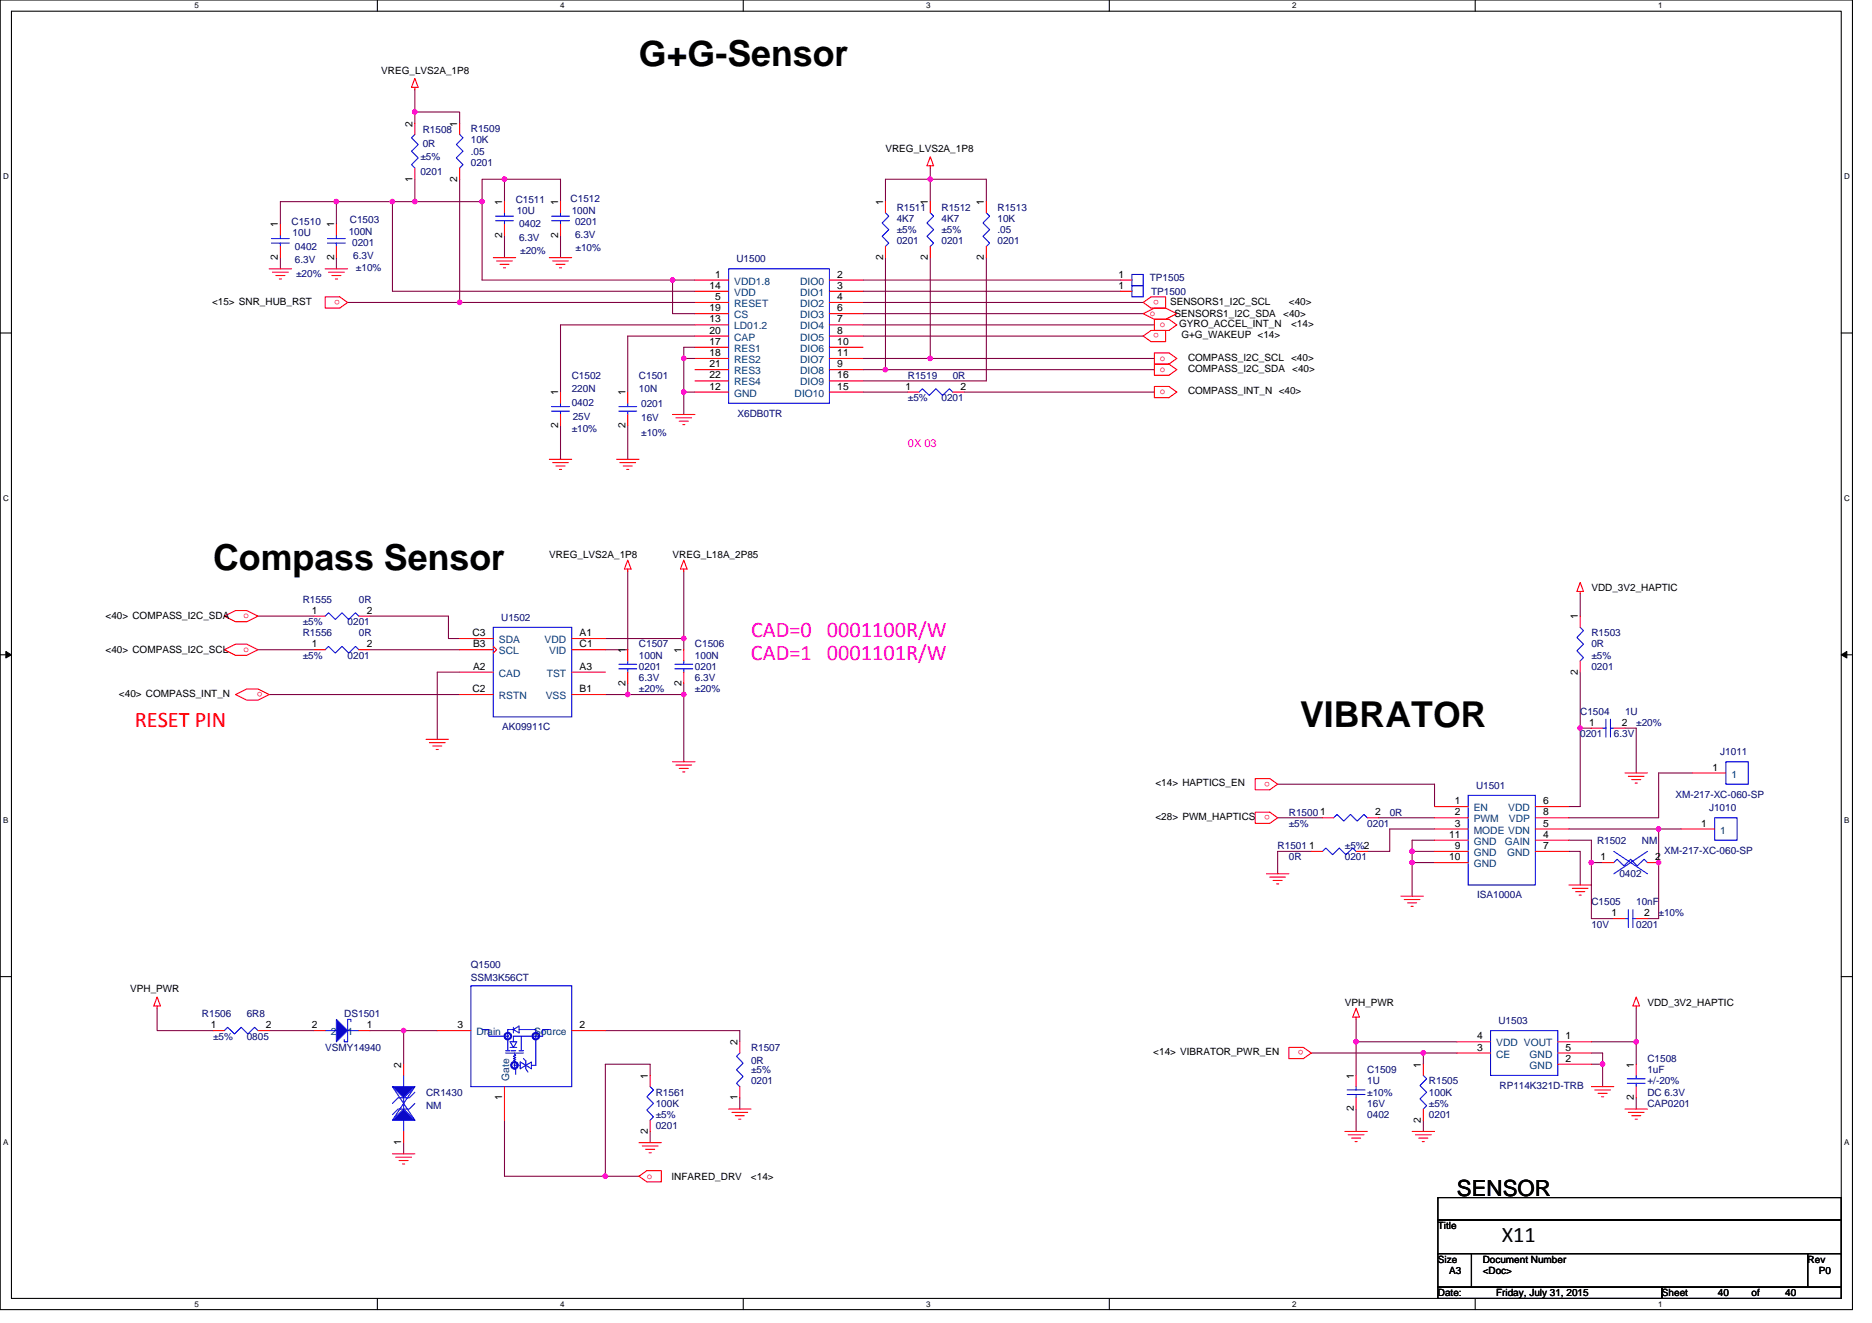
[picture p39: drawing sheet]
<svg xmlns="http://www.w3.org/2000/svg" width="297mm" height="210mm" viewBox="0 0 297 210" stroke-linecap="round" stroke-linejoin="round" font-family="sans-serif">
<defs><g id="words">
<g font-size="5.7">
<text x="101.4" y="10.5">G+G-Sensor</text>
<text x="33.8" y="90.5">Compass Sensor</text>
<text x="206.3" y="115.4">VIBRATOR</text>
</g>
<g font-size="3.5" fill="#f0f">
<text x="119.2" y="101.2">CAD=0</text>
<text x="131.2" y="101.2">0001100R/W</text>
<text x="119.2" y="104.7">CAD=1</text>
<text x="131.2" y="104.7">0001101R/W</text>
</g>
<text font-size="3.5" fill="#f00" x="21.4" y="115.4">RESET PIN</text>
<g font-size="3.5">
<text x="231.2" y="189.9">SENSOR</text>
<text x="238.3" y="197.2">X11</text>
</g>
<text font-size="1.8" fill="#f0f" x="144.1" y="70.9">0X 03</text>
<g font-size="1.6">
<text x="60.5" y="11.7">VREG_LVS2A_1P8</text>
<text x="65.4" y="20.1" transform="rotate(-90 65.4 20.1)">2</text>
<text x="72.6" y="20.1" transform="rotate(-90 72.6 20.1)">1</text>
<text x="65.4" y="28.8" transform="rotate(-90 65.4 28.8)">1</text>
<text x="72.6" y="28.8" transform="rotate(-90 72.6 28.8)">2</text>
<text x="140.5" y="24.2">VREG_LVS2A_1P8</text>
<text x="79.7" y="32.5" transform="rotate(-90 79.7 32.5)">1</text>
<text x="88.6" y="32.5" transform="rotate(-90 88.6 32.5)">1</text>
<text x="140.1" y="32.5" transform="rotate(-90 140.1 32.5)">1</text>
<text x="147.2" y="32.5" transform="rotate(-90 147.2 32.5)">1</text>
<text x="156.1" y="32.5" transform="rotate(-90 156.1 32.5)">1</text>
<text x="44.1" y="41.3" transform="rotate(-90 44.1 41.3)">2</text>
<text x="44.1" y="36.1" transform="rotate(-90 44.1 36.1)">1</text>
<text x="53" y="41.3" transform="rotate(-90 53 41.3)">2</text>
<text x="53" y="36.1" transform="rotate(-90 53 36.1)">1</text>
<text x="79.7" y="37.7" transform="rotate(-90 79.7 37.7)">2</text>
<text x="88.6" y="37.7" transform="rotate(-90 88.6 37.7)">2</text>
<text x="140.1" y="41.3" transform="rotate(-90 140.1 41.3)">2</text>
<text x="147.2" y="41.3" transform="rotate(-90 147.2 41.3)">2</text>
<text x="156.1" y="41.3" transform="rotate(-90 156.1 41.3)">2</text>
<text x="112.6" y="45.8">14</text>
<text x="113.5" y="44.1">1</text>
<text x="113.5" y="47.6">5</text>
<text x="132.9" y="44.1">2</text>
<text x="132.9" y="45.8">3</text>
<text x="132.9" y="47.6">4</text>
<text x="177.5" y="44.1">1</text>
<text x="177.5" y="45.8">1</text>
<text x="33.7" y="48.4">&lt;15&gt; SNR_HUB_RST</text>
<text x="112.6" y="49.4">19</text>
<text x="112.6" y="51.2">13</text>
<text x="112.6" y="53">20</text>
<text x="132.9" y="49.4">6</text>
<text x="132.9" y="51.2">7</text>
<text x="132.9" y="53">8</text>
<text x="185.7" y="48.4">SENSORS1_I2C_SCL</text>
<text x="186.4" y="50.3">SENSORS1_I2C_SDA</text>
<text x="187.1" y="51.9">GYRO_ACCEL_INT_N</text>
<text x="187.4" y="53.7">G+G_WAKEUP &lt;14&gt;</text>
<text x="203.6" y="50.3">&lt;40&gt;</text>
<text x="204.5" y="48.4">&lt;40&gt;</text>
<text x="204.9" y="51.9">&lt;14&gt;</text>
<text x="112.6" y="54.7">17</text>
<text x="112.6" y="56.5">18</text>
<text x="112.6" y="58.3">21</text>
<text x="132.9" y="54.7">10</text>
<text x="132.9" y="56.5">11</text>
<text x="132.9" y="58.3">9</text>
<text x="188.5" y="57.3">COMPASS_I2C_SCL</text>
<text x="188.5" y="59">COMPASS_I2C_SDA</text>
<text x="204.9" y="57.3">&lt;40&gt;</text>
<text x="205" y="59">&lt;40&gt;</text>
<text x="88.6" y="62.8" transform="rotate(-90 88.6 62.8)">1</text>
<text x="99.2" y="62.8" transform="rotate(-90 99.2 62.8)">1</text>
<text x="112.6" y="60.1">22</text>
<text x="112.6" y="61.8">12</text>
<text x="132.9" y="60.1">16</text>
<text x="132.9" y="61.8">15</text>
<text x="143.7" y="61.8">1</text>
<text x="152.4" y="61.8">2</text>
<text x="188.5" y="62.6">COMPASS_INT_N &lt;40&gt;</text>
<text x="88.6" y="67.9" transform="rotate(-90 88.6 67.9)">2</text>
<text x="99.2" y="67.9" transform="rotate(-90 99.2 67.9)">2</text>
<text x="87.2" y="88.5">VREG_LVS2A_1P8</text>
<text x="106.7" y="88.5">VREG_L18A_2P85</text>
<text x="252.5" y="93.9">VDD_3V2_HAPTIC</text>
<text x="16.8" y="98.3">&lt;40&gt; COMPASS_I2C_SDA</text>
<text x="49.5" y="97.4">1</text>
<text x="58.2" y="97.4">2</text>
<text x="75" y="101">C3</text>
<text x="92" y="101">A1</text>
<text x="250.4" y="98.3" transform="rotate(-90 250.4 98.3)">1</text>
<text x="16.8" y="103.7">&lt;40&gt; COMPASS_I2C_SCL</text>
<text x="49.5" y="102.7">1</text>
<text x="58.2" y="102.7">2</text>
<text x="75.1" y="102.7">B3</text>
<text x="75.1" y="106.3">A2</text>
<text x="92" y="102.7">C1</text>
<text x="92" y="106.3">A3</text>
<text x="99.2" y="103.7" transform="rotate(-90 99.2 103.7)">1</text>
<text x="108.1" y="103.7" transform="rotate(-90 108.1 103.7)">1</text>
<text x="250.4" y="107.1" transform="rotate(-90 250.4 107.1)">2</text>
<text x="18.9" y="110.6">&lt;40&gt; COMPASS_INT_N</text>
<text x="75" y="109.9">C2</text>
<text x="92" y="109.9">B1</text>
<text x="99.2" y="108.8" transform="rotate(-90 99.2 108.8)">2</text>
<text x="108.1" y="108.8" transform="rotate(-90 108.1 108.8)">2</text>
<text x="252.2" y="115.2">1</text>
<text x="257.3" y="115.2">2</text>
<text x="183.3" y="124.8">&lt;14&gt; HAPTICS_EN</text>
<text x="271.7" y="122.3">1</text>
<text x="183.3" y="130.2">&lt;28&gt; PWM_HAPTICS</text>
<text x="209.5" y="129.4">1</text>
<text x="218.2" y="129.4">2</text>
<text x="230.8" y="127.6">1</text>
<text x="230.8" y="129.4">2</text>
<text x="230.8" y="131.2">3</text>
<text x="244.9" y="131.2">5</text>
<text x="244.9" y="127.6">6</text>
<text x="244.9" y="129.4">8</text>
<text x="269.9" y="131.2">1</text>
<text x="207.7" y="134.7">1</text>
<text x="229.9" y="136.5">10</text>
<text x="229.9" y="133">11</text>
<text x="230.8" y="134.7">9</text>
<text x="244.9" y="134.7">7</text>
<text x="244.9" y="133">4</text>
<text x="253.9" y="136.5">1</text>
<text x="262.7" y="136.5">2</text>
<text x="255.7" y="145.4">1</text>
<text x="260.9" y="145.4">2</text>
<text x="20.7" y="157.5">VPH_PWR</text>
<text x="213.4" y="159.7">VPH_PWR</text>
<text x="261.4" y="159.7">VDD_3V2_HAPTIC</text>
<text x="33.5" y="163.2">1</text>
<text x="42.2" y="163.2">2</text>
<text x="49.5" y="163.2">2</text>
<text x="58.2" y="163.2">1</text>
<text x="72.6" y="163.2">3</text>
<text x="92" y="163.2">2</text>
<text x="117" y="165.9" transform="rotate(-90 117 165.9)">2</text>
<text x="183" y="167.5">&lt;14&gt; VIBRATOR_PWR_EN</text>
<text x="234.4" y="166.8">3</text>
<text x="234.4" y="165">4</text>
<text x="248.4" y="166.8">5</text>
<text x="248.4" y="165">1</text>
<text x="63.7" y="169.4" transform="rotate(-90 63.7 169.4)">2</text>
<text x="102.8" y="171.2" transform="rotate(-90 102.8 171.2)">1</text>
<text x="214.8" y="171.2" transform="rotate(-90 214.8 171.2)">1</text>
<text x="225.5" y="169.4" transform="rotate(-90 225.5 169.4)">1</text>
<text x="248.4" y="168.5">2</text>
<text x="259.2" y="169.4" transform="rotate(-90 259.2 169.4)">1</text>
<text x="79.7" y="174.6" transform="rotate(-90 79.7 174.6)">1</text>
<text x="102.8" y="180" transform="rotate(-90 102.8 180)">2</text>
<text x="117" y="174.6" transform="rotate(-90 117 174.6)">1</text>
<text x="214.8" y="176.4" transform="rotate(-90 214.8 176.4)">2</text>
<text x="225.5" y="178.2" transform="rotate(-90 225.5 178.2)">2</text>
<text x="259.2" y="174.6" transform="rotate(-90 259.2 174.6)">2</text>
<text x="63.7" y="181.7" transform="rotate(-90 63.7 181.7)">1</text>
<text x="106.5" y="187.2">INFARED_DRV</text>
<text x="119.2" y="187.2">&lt;14&gt;</text>
<text x="228.2" y="195.1">Title</text>
<text x="228.2" y="200.4">Size</text>
<text x="229.9" y="202.2">A3</text>
<text x="235.3" y="200.4">Document Number</text>
<text x="235.3" y="202.2">&lt;Doc&gt;</text>
<text x="286.8" y="200.4">Rev</text>
<text x="288.6" y="202.2">P0</text>
<text x="228.2" y="205.7">Date:</text>
<text x="237.4" y="205.7">Friday, July 31, 2015</text>
<text x="263.7" y="205.7">Sheet</text>
<text x="272.6" y="205.7">40</text>
<text x="277.9" y="205.7">of</text>
<text x="283.3" y="205.7">40</text>
</g>
<g font-size="1.6" fill="#000080">
<text x="67.1" y="21.1">R1508</text>
<text x="67.1" y="23.3">0R</text>
<text x="74.7" y="21">R1509</text>
<text x="74.7" y="22.8">10K</text>
<text x="66.7" y="25.4">±5%</text>
<text x="66.7" y="27.7">0201</text>
<text x="74.7" y="24.5">.05</text>
<text x="74.7" y="26.3">0201</text>
<text x="46.3" y="35.7">C1510</text>
<text x="55.5" y="35.4">C1503</text>
<text x="81.8" y="32.2">C1511</text>
<text x="82" y="34">10U</text>
<text x="90.5" y="32">C1512</text>
<text x="90.7" y="34">100N</text>
<text x="91.2" y="35.7">0201</text>
<text x="142.3" y="33.4">R1511</text>
<text x="142.3" y="35.2">4K7</text>
<text x="149.4" y="33.4">R1512</text>
<text x="149.4" y="35.2">4K7</text>
<text x="158.3" y="33.4">R1513</text>
<text x="158.3" y="35.2">10K</text>
<text x="46.4" y="37.5">10U</text>
<text x="46.8" y="39.6">0402</text>
<text x="46.8" y="41.8">6.3V</text>
<text x="55.3" y="37.3">100N</text>
<text x="55.9" y="39.1">0201</text>
<text x="56" y="41.1">6.3V</text>
<text x="82.4" y="36.1">0402</text>
<text x="82.4" y="38.2">6.3V</text>
<text x="82.5" y="40.4">±20%</text>
<text x="91.2" y="37.7">6.3V</text>
<text x="91.3" y="39.8">±10%</text>
<text x="116.9" y="41.6">U1500</text>
<text x="142.3" y="37">±5%</text>
<text x="142.3" y="38.8">0201</text>
<text x="149.4" y="37">±5%</text>
<text x="149.4" y="38.8">0201</text>
<text x="158.3" y="37">.05</text>
<text x="158.3" y="38.8">0201</text>
<text x="47" y="43.9">±20%</text>
<text x="56.5" y="43">±10%</text>
<text x="182.5" y="44.6">TP1505</text>
<text x="182.6" y="46.8">TP1500</text>
<text x="90.7" y="60.1">C1502</text>
<text x="90.7" y="62.2">220N</text>
<text x="90.7" y="64.4">0402</text>
<text x="101.4" y="60.1">C1501</text>
<text x="101.4" y="62.2">10N</text>
<text x="101.7" y="64.5">0201</text>
<text x="144.1" y="60.1">R1519</text>
<text x="144.1" y="63.6">±5%</text>
<text x="149.4" y="63.6">0201</text>
<text x="151.2" y="60.1">0R</text>
<text x="90.7" y="68.6">±10%</text>
<text x="90.9" y="66.7">25V</text>
<text x="101.7" y="66.8">16V</text>
<text x="101.7" y="69.2">±10%</text>
<text x="117" y="66.1">X6DB0TR</text>
<text x="48" y="95.7">R1555</text>
<text x="56.9" y="95.7">0R</text>
<text x="48" y="99.2">±5%</text>
<text x="48" y="101">R1556</text>
<text x="55.2" y="99.2">0201</text>
<text x="56.9" y="101">0R</text>
<text x="79.5" y="98.5">U1502</text>
<text x="252.5" y="101">R1503</text>
<text x="48" y="104.5">±5%</text>
<text x="55.2" y="104.5">0201</text>
<text x="101.4" y="102.8">C1507</text>
<text x="101.4" y="104.5">100N</text>
<text x="101.4" y="106.3">0201</text>
<text x="110.3" y="102.8">C1506</text>
<text x="110.3" y="104.5">100N</text>
<text x="110.3" y="106.3">0201</text>
<text x="252.5" y="102.8">0R</text>
<text x="252.5" y="104.5">±5%</text>
<text x="252.5" y="106.3">0201</text>
<text x="101.4" y="108.1">6.3V</text>
<text x="101.4" y="109.9">±20%</text>
<text x="110.3" y="108.1">6.3V</text>
<text x="110.3" y="109.9">±20%</text>
<text x="250.7" y="113.4">C1504</text>
<text x="257.8" y="113.4">1U</text>
<text x="79.7" y="115.9">AK09911C</text>
<text x="250.7" y="117">0201</text>
<text x="256.1" y="117">6.3V</text>
<text x="259.6" y="115.2">±20%</text>
<text x="273" y="119.8">J1011</text>
<text x="234.2" y="125.2">U1501</text>
<text x="204.5" y="129.4">R1500</text>
<text x="204.5" y="131.2">±5%</text>
<text x="217" y="131.2">0201</text>
<text x="220.5" y="129.4">0R</text>
<text x="265.8" y="126.6">XM-217-XC-060-SP</text>
<text x="271.2" y="128.7">J1010</text>
<text x="202.7" y="134.8">R1501</text>
<text x="204.5" y="136.5">0R</text>
<text x="213.4" y="134.8">±5%2</text>
<text x="213.4" y="136.5">0201</text>
<text x="253.4" y="133.9">R1502</text>
<text x="260.5" y="133.9">NM</text>
<text x="264.1" y="135.5">XM-217-XC-060-SP</text>
<text x="234.4" y="142.6">ISA1000A</text>
<text x="252.5" y="143.7">C1505</text>
<text x="257" y="139.2">0402</text>
<text x="259.6" y="143.7">10nF</text>
<text x="252.5" y="147.2">10V</text>
<text x="259.6" y="147.2">0201</text>
<text x="263.2" y="145.4">±10%</text>
<text x="74.7" y="153.6">Q1500</text>
<text x="74.7" y="155.7">SSM3K56CT</text>
<text x="32" y="161.4">R1506</text>
<text x="39.2" y="161.4">6R8</text>
<text x="54.6" y="161.4">DS1501</text>
<text x="33.8" y="165">±5%</text>
<text x="39.2" y="165">0805</text>
<text x="51.6" y="166.8">VSMY14940</text>
<text x="119.2" y="166.8">R1507</text>
<text x="237.8" y="162.5">U1503</text>
<text x="67.6" y="173.9">CR1430</text>
<text x="104.1" y="173.9">R1561</text>
<text x="119.2" y="168.9">0R</text>
<text x="119.2" y="170.3">±5%</text>
<text x="119.2" y="172.1">0201</text>
<text x="217" y="170.3">C1509</text>
<text x="217" y="172.1">1U</text>
<text x="217" y="173.9">±10%</text>
<text x="226.7" y="172.1">R1505</text>
<text x="226.7" y="173.9">100K</text>
<text x="237.9" y="172.8">RP114K321D-TRB</text>
<text x="261.4" y="168.6">C1508</text>
<text x="261.4" y="170.3">1uF</text>
<text x="261.4" y="173.9">DC 6.3V</text>
<text x="261.4" y="172.1">+/-20%</text>
<text x="67.6" y="176">NM</text>
<text x="104.1" y="175.7">100K</text>
<text x="104.1" y="177.4">±5%</text>
<text x="104.1" y="179.2">0201</text>
<text x="217" y="177.4">0402</text>
<text x="217" y="175.7">16V</text>
<text x="226.7" y="175.7">±5%</text>
<text x="226.7" y="177.4">0201</text>
<text x="261.4" y="175.7">CAP0201</text>
</g>
<g font-size="1.6" fill="#f00">
<text x="53.9" y="47.6" transform="rotate(180 53.9 47.6)">o</text>
<text x="183.9" y="47.6" transform="rotate(180 183.9 47.6)">o</text>
<text x="182.5" y="50.1">o</text>
<text x="183.9" y="52.9" transform="rotate(180 183.9 52.9)">o</text>
<text x="184.1" y="51.9">o</text>
<text x="184.1" y="57.3">o</text>
<text x="184.1" y="59">o</text>
<text x="184.1" y="62.6">o</text>
<text x="38.6" y="98.1">o</text>
<text x="38.6" y="103.5">o</text>
<text x="41.7" y="109.8" transform="rotate(180 41.7 109.8)">o</text>
<text x="201.5" y="124" transform="rotate(180 201.5 124)">o</text>
<text x="201.5" y="129.4" transform="rotate(180 201.5 129.4)">o</text>
<text x="206.8" y="166.7" transform="rotate(180 206.8 166.7)">o</text>
<text x="102.6" y="187">o</text>
</g>
<g font-size="1.6" fill="#004080">
<text x="116.5" y="45.2">VDD1.8</text>
<text x="116.5" y="46.9">VDD</text>
<text x="127" y="45.2">DIO0</text>
<text x="127" y="46.9">DIO1</text>
<text x="116.5" y="48.7">RESET</text>
<text x="116.5" y="50.5">CS</text>
<text x="116.5" y="52.3">LD01.2</text>
<text x="127" y="48.7">DIO2</text>
<text x="127" y="50.5">DIO3</text>
<text x="127" y="52.3">DIO4</text>
<text x="116.5" y="54.1">CAP</text>
<text x="116.5" y="55.8">RES1</text>
<text x="116.5" y="57.6">RES2</text>
<text x="116.5" y="59.4">RES3</text>
<text x="127" y="54.1">DIO5</text>
<text x="127" y="55.8">DIO6</text>
<text x="127" y="57.6">DIO7</text>
<text x="127" y="59.4">DIO8</text>
<text x="116.5" y="61.2">RES4</text>
<text x="116.5" y="62.9">GND</text>
<text x="126.1" y="62.9">DIO10</text>
<text x="127" y="61.2">DIO9</text>
<text x="79.2" y="102.1">SDA</text>
<text x="79.2" y="103.8">SCL</text>
<text x="79.2" y="107.4">CAD</text>
<text x="86.4" y="102.1">VDD</text>
<text x="86.8" y="107.4">TST</text>
<text x="87.1" y="103.8">VID</text>
<text x="79.2" y="111">RSTN</text>
<text x="86.6" y="111">VSS</text>
<text x="274.7" y="123.4">1</text>
<text x="233.8" y="128.7">EN</text>
<text x="233.8" y="130.5">PWM</text>
<text x="239.3" y="128.7">VDD</text>
<text x="239.4" y="130.5">VDP</text>
<text x="233.8" y="132.3">MODE VDN</text>
<text x="233.8" y="135.8">GND</text>
<text x="233.8" y="137.6">GND</text>
<text x="233.8" y="134.1">GND</text>
<text x="238.8" y="134.1">GAIN</text>
<text x="239.2" y="135.8">GND</text>
<text x="273" y="132.3">1</text>
<text x="52.5" y="164.3">2</text>
<text x="55.2" y="164.3">1</text>
<text x="75.6" y="164.3">Drain</text>
<text x="84.7" y="164.3">Source</text>
<text x="237.4" y="167.9">CE</text>
<text x="237.4" y="166.1">VDD VOUT</text>
<text x="242.7" y="167.9">GND</text>
<text x="80.8" y="171.6" transform="rotate(-90 80.8 171.6)">Gate</text>
<text x="242.7" y="169.6">GND</text>
</g>
<g font-size="1.3">
<text x="30.8" y="1.3">5</text>
<text x="88.9" y="1.3">4</text>
<text x="147" y="1.3">3</text>
<text x="205" y="1.3">2</text>
<text x="263.1" y="1.3">1</text>
<text x=".5" y="28.4">D</text>
<text x="292.6" y="28.4">D</text>
<text x=".5" y="79.5">C</text>
<text x="292.6" y="79.5">C</text>
<text x=".5" y="130.6">B</text>
<text x="292.6" y="130.6">B</text>
<text x=".5" y="181.7">A</text>
<text x="292.6" y="181.7">A</text>
<text x="30.8" y="207.4">5</text>
<text x="88.9" y="207.4">4</text>
<text x="147" y="207.4">3</text>
<text x="205" y="207.4">2</text>
<text x="263.1" y="207.4">1</text>
</g>
</g></defs>
<path d="M0 0h293.9v207.9h-293.9zM1.8 1.8h290.4v204.3h-290.4z" fill="none" stroke="#000" stroke-width=".17"/>
<g fill="#fff">
<path d="M30.8 .2h.7v1.4h-.7z"/>
<path d="M30.8 206.3h.7v1.4h-.7z"/>
</g>
<path d="M59.9 0v1.8M59.9 206.1v1.8" fill="none" stroke="#000" stroke-width=".17"/>
<g fill="#fff">
<path d="M88.9 .2h.7v1.4h-.7z"/>
<path d="M88.9 206.3h.7v1.4h-.7z"/>
</g>
<path d="M117.9 0v1.8M117.9 206.1v1.8" fill="none" stroke="#000" stroke-width=".17"/>
<g fill="#fff">
<path d="M147 .2h.7v1.4h-.7z"/>
<path d="M147 206.3h.7v1.4h-.7z"/>
</g>
<path d="M176 0v1.8M176 206.1v1.8" fill="none" stroke="#000" stroke-width=".17"/>
<g fill="#fff">
<path d="M205 .2h.7v1.4h-.7z"/>
<path d="M205 206.3h.7v1.4h-.7z"/>
</g>
<path d="M234.1 0v1.8M234.1 206.1v1.8" fill="none" stroke="#000" stroke-width=".17"/>
<g fill="#fff">
<path d="M263.1 .2h.7v1.4h-.7z"/>
<path d="M263.1 206.3h.7v1.4h-.7z"/>
<path d="M.5 27.3h.9v1.4h-.9z"/>
<path d="M292.6 27.3h.9v1.4h-.9z"/>
<path d="M.5 78.4h.9v1.4h-.9z"/>
<path d="M292.6 78.4h.9v1.4h-.9z"/>
</g>
<path d="M0 52.9h1.8M292.2 52.9h1.7" fill="none" stroke="#000" stroke-width=".17"/>
<g fill="#fff">
<path d="M.5 129.5h.8v1.4h-.8z"/>
<path d="M292.6 129.5h.9v1.4h-.9z"/>
</g>
<path d="M0 103.9h1.8M292.2 103.9h1.7" fill="none" stroke="#000" stroke-width=".17"/>
<path d="M.9 103.4l.9 .5-.9 .5zM292.2 103.9l.8-.5v1z" fill="#000" stroke="#000" stroke-width=".16"/>
<g fill="#fff">
<path d="M.5 180.5h.8v1.4h-.8z"/>
<path d="M292.6 180.5h.9v1.4h-.9z"/>
</g>
<path d="M0 155h1.8M292.2 155h1.7M228.2 190.1h64v3.5h-64zM228.2 193.6h64v5.4h-64zM228.2 199h5.3v5.3h-5.3zM233.5 199h53.3v5.3h-53.3zM286.8 199h5.4v5.3h-5.4zM228.2 204.3h35.5v1.8h-35.5zM263.7 204.3h28.5v1.8h-28.5z" fill="none" stroke="#000" stroke-width=".17"/>
<g fill="none" stroke="#800040" stroke-width=".17">
<path d="M65.8 14.2v3.6M65.8 17.8v1.8M65.8 17.8h7.1v1.8M53.4 32h8.9M53.4 32h-8.9v3.6M53.4 32v3.6M62.3 32v14.2h48M62.3 32h3.5M65.8 32h10.7M65.8 28.4v3.6M72.9 28.4v19.6M76.5 32v12.4h30.2"/>
<path d="M80 28.4v3.6M80 37.3v3.6M88.9 32v-3.6h-12.4v3.6M88.9 37.3v3.6M147.6 26.7v1.7M147.6 28.4h-7.1v3.6M147.6 28.4v3.6M147.6 28.4h8.9v3.6M44.5 40.9v1.8M53.4 40.9v1.8M55.2 48h17.7M72.9 48h37.4"/>
<path d="M106.7 44.4v5.4h3.6M106.7 44.4h3.6M108.5 56.9v5.3M108.5 56.9h1.8M110.3 51.6h-21.4v10.6M110.3 53.3h-10.7v8.9M110.3 55.1h-1.8v1.8M136.9 44.4h40.9M136.9 58.7h3.6M136.9 56.9h10.7M136.9 51.6h46.3M136.9 48h44.5"/>
<path d="M136.9 49.8h44.5M136.9 53.3h44.5M136.9 46.2h40.9M140.5 40.9v17.8M140.5 58.7h42.7M147.6 40.9v16M147.6 56.9h35.6M156.5 40.9v19.6h-19.6M88.9 67.6v5.3M99.6 67.6v5.3M108.5 62.2v3.6M108.5 62.2h1.8"/>
<path d="M136.9 62.2h7.2M152.9 62.2h30.3M40.9 97.8h8.9M58.7 97.8h12.5v3.5h1.7M99.6 90.7v12.4h-3.5M108.5 90.7v10.6M250.7 94.2v3.6M40.9 103.1h8.9M42.7 110.2h30.2M58.7 103.1h14.2M72.9 106.7h-3.5v10.6M96.1 110.2h3.5"/>
<path d="M96.1 101.3h12.4M99.6 108.5v1.7M99.6 110.2h8.9M108.5 101.3v1.8M108.5 108.5v1.7M108.5 110.2v10.7M250.7 115.6h1.8M250.7 115.6v12.4h-1.7M250.7 106.7v8.9M257.8 115.6h1.8v7.1M202.7 129.8h7.1M202.7 124.5h24.9v3.5"/>
<path d="M208.1 135.1h-5.4v3.6M218.7 129.8h8.9M224.1 136.9h3.5M224.1 135.1v1.8M224.1 136.9v5.3M224.1 135.1h3.5M227.6 131.6h-7.1v3.5h-3.5M227.6 133.3h-3.5v1.8M249 135.1h1.7v5.4M249 131.6h14.2M249 133.3h3.5v3.6M252.5 136.9h1.8"/>
<path d="M252.5 136.9v8.9h3.6M263.2 131.6v14.2h-1.8M263.2 131.6h3.5M268.5 122.7h-5.3v7.1h-14.2M24.9 160v3.6h8.9M42.7 163.6h7.1M58.7 163.6h5.3M64 163.6v5.3M64 163.6h5.4M80 177.8v8.9h16.1M96.1 163.6h21.3v1.8M103.2 170.7v-1.8h-7.1v17.8"/>
<path d="M103.2 179.6v1.8M117.4 174.2v1.8M208.1 167.1h17.7M215.2 165.4h16M215.2 161.8v3.6M215.2 165.4v5.3M215.2 176v3.6M225.8 167.1h5.4M225.8 167.1v1.8M225.8 177.8v1.8M252.5 165.4h7.1M252.5 167.1h1.8v1.8"/>
<path d="M252.5 168.9h1.8M254.3 168.9v3.6M259.6 160v5.4M259.6 165.4v3.5M259.6 174.2v1.8M64 181.4v1.7M96.1 186.7h5.3"/>
</g>
<g fill="#f0f" stroke="#f0f" stroke-width=".17">
<circle cx="108.5" cy="101.3" r=".35"/>
<circle cx="108.5" cy="110.2" r=".35"/>
<circle cx="99.6" cy="110.2" r=".35"/>
<circle cx="224.1" cy="135.1" r=".35"/>
<circle cx="224.1" cy="136.9" r=".35"/>
<circle cx="263.2" cy="131.6" r=".35"/>
<circle cx="252.5" cy="136.9" r=".35"/>
<circle cx="250.7" cy="115.6" r=".35"/>
<circle cx="254.3" cy="168.9" r=".35"/>
<circle cx="259.6" cy="165.3" r=".35"/>
<circle cx="215.2" cy="165.3" r=".35"/>
<circle cx="225.8" cy="167.1" r=".35"/>
<circle cx="263.2" cy="136.9" r=".35"/>
<circle cx="106.7" cy="44.4" r=".35"/>
<circle cx="65.8" cy="17.8" r=".35"/>
<circle cx="62.3" cy="32" r=".35"/>
<circle cx="53.4" cy="32" r=".35"/>
<circle cx="72.9" cy="48" r=".35"/>
<circle cx="108.5" cy="62.2" r=".35"/>
<circle cx="108.5" cy="56.9" r=".35"/>
<circle cx="76.5" cy="32" r=".35"/>
<circle cx="65.8" cy="32" r=".35"/>
<circle cx="140.5" cy="58.7" r=".35"/>
<circle cx="147.6" cy="56.9" r=".35"/>
<circle cx="147.6" cy="28.4" r=".35"/>
<circle cx="80" cy="28.4" r=".35"/>
<circle cx="64" cy="163.6" r=".35"/>
<circle cx="96" cy="186.7" r=".35"/>
</g>
<g fill="none" stroke="#f00" stroke-width=".17">
<path d="M65.8 12.4l.6 1.5h-1.1zM65.8 13.9v.3M65.8 19.6v1.7M72.9 19.6v1.7M44.5 35.6v1.7M44.5 39.1v1.8M53.4 35.6v1.7M53.4 39.1v1.8M65.8 26.7v1.7M72.9 26.7v1.7M80 32v1.8M80 35.6v1.7"/>
<path d="M88.9 32v1.8M88.9 35.6v1.7M140.5 32v1.8M140.5 39.1v1.8M147.6 24.9l.5 1.4h-1zM147.6 26.3v.4M147.6 32v1.8M147.6 39.1v1.8M156.5 32v1.8M156.5 39.1v1.8M42.7 42.7h3.6M43.2 43.2h2.5"/>
<path d="M43.8 43.7h1.4M44.3 44.3h.4M51.6 42.7h3.6M51.6 47.1h2.3l1.3 .9-1.3 .9h-2.3zM52.1 43.2h2.5M52.7 43.7h1.4M53.2 44.3h.3M78.3 40.9h3.5M78.8 41.4h2.5M79.3 42h1.5M79.9 42.5h.3M87.2 40.9h3.5"/>
<path d="M87.7 41.4h2.5M88.2 42h1.5M88.8 42.5h.3M110.3 44.4h5.3M110.3 46.2h5.3M110.3 48h5.3M110.3 49.8h5.3M110.3 51.6h5.3M110.3 53.3h5.3M110.3 55.1h5.3M110.3 56.9h5.3M110.3 58.7h5.3"/>
<path d="M131.6 44.4h5.3M131.6 46.2h5.3M131.6 48h5.3M131.6 49.8h5.3M131.6 51.6h5.3M131.6 53.3h5.3M131.6 55.1h5.3M131.6 56.9h5.3M131.6 58.7h5.3M177.8 44.4h1.8M177.8 46.2h1.8M181.4 49.8l1.8-.9h1.8l1.7 .9-1.7 .9h-1.8z"/>
<path d="M181.4 48l1.2-.9h2.4v1.8h-2.4zM181.4 53.3l1.2-.8h2.4v1.7h-2.4zM183.2 56h2.3l1.2 .9-1.2 .9h-2.3zM183.2 57.8h2.3l1.2 .9-1.2 .9h-2.3zM183.2 50.7h2.3l1.2 .9-1.2 .9h-2.3zM87.2 72.9h3.5M87.7 73.4h2.5M88.2 74h1.5M88.8 74.5h.3M88.9 62.2v1.8M88.9 65.8v1.8M97.8 72.9h3.6"/>
<path d="M98.4 73.4h2.5M98.9 74h1.4M99.4 74.5h.4M99.6 62.2v1.8M99.6 65.8v1.8M106.7 65.8h3.6M107.2 66.3h2.5M107.8 66.8h1.4M108.3 67.4h.4M110.3 60.5h5.3M110.3 62.2h5.3M131.6 60.5h5.3"/>
<path d="M131.6 62.2h5.3M144.1 62.2h1.7M151.2 62.2h1.7M183.2 61.3h2.3l1.2 .9-1.2 .9h-2.3zM35.6 97.8l1.8-.9h1.8l1.7 .9-1.7 .9h-1.8zM49.8 97.8h1.8M56.9 97.8h1.8M99.6 88.9l.5 1.4h-1zM99.6 90.3v.4M108.5 88.9l.5 1.4h-1zM108.5 90.3v.4M250.7 97.8v1.8"/>
<path d="M250.7 92.5l.6 1.4h-1.1zM250.7 93.9v.3M35.6 103.1l1.8-.9h1.8l1.7 .9-1.7 .9h-1.8zM37.4 110.2l1.8-.9h1.7l1.8 .9-1.8 .9h-1.7zM49.8 103.1h1.8M56.9 103.1h1.8M67.6 117.3h3.6M68.1 117.9h2.5M68.7 118.4h1.4M69.2 119h.4M72.9 101.3h5.4M72.9 103.1h5.4"/>
<path d="M72.9 106.7h5.4M72.9 110.2h5.4M78.3 102.6l.5 .5-.5 .6M90.7 101.3h5.4M90.7 103.1h5.4M90.7 106.7h5.4M90.7 110.2h5.4M99.6 103.1v1.8M99.6 106.7v1.8M108.5 103.1v1.8M108.5 106.7v1.8M250.7 104.9v1.8"/>
<path d="M252.5 115.6h1.8M256.1 115.6h1.7M106.7 120.9h3.6M107.2 121.4h2.5M107.8 122h1.4M108.3 122.5h.4M199.2 123.6h2.3l1.2 .9-1.2 .8h-2.3zM199.2 128.9h2.3l1.2 .9-1.2 .9h-2.3zM201 138.7h3.5M201.5 139.2h2.5M202 139.7h1.5M208.1 135.1h1.7"/>
<path d="M209.8 129.8h1.8M215.2 135.1h1.8M217 129.8h1.7M227.6 128h5.4M227.6 129.8h5.4M227.6 131.6h5.4M227.6 135.1h5.4M227.6 136.9h5.4M227.6 133.3h5.4M243.6 133.3h5.4M243.6 131.6h5.4M243.6 128h5.4"/>
<path d="M243.6 135.1h5.4M243.6 129.8h5.4M254.3 136.9h1.8M257.8 122.7h3.6M258.4 123.2h2.5M258.9 123.7h1.4M259.5 124.3h.3M261.4 136.9h1.8M266.7 131.6h5.4M268.5 122.7h5.4M24.9 158.2l.6 1.5h-1.1zM24.9 159.7v.3"/>
<path d="M202.6 140.3h.3M222.3 142.2h3.5M222.8 142.8h2.5M223.3 143.3h1.5M223.9 143.8h.3M249 140.5h3.5M249.5 141h2.5M250 141.5h1.5M250.6 142.1h.3M256.1 145.8h1.7M259.6 158.2l.6 1.5h-1.1zM259.6 159.7v.3"/>
<path d="M259.6 145.8h1.8M33.8 163.6h1.8M40.9 163.6h1.8M49.8 163.6h1.8M56.9 163.6h1.8M64 179.6v1.8M64 168.9v1.8M69.4 163.6h5.3M80 172.5v5.3M90.7 163.6h5.4M103.2 170.7v1.8M103.2 177.8v1.8"/>
<path d="M115.6 176h3.6M116.1 176.6h2.5M116.7 177.1h1.4M117.2 177.6h.4M117.4 172.5v1.7M117.4 165.4v1.7M204.5 166.2h2.3l1.3 .9-1.3 .9h-2.3zM213.4 179.6h3.6M215.2 160l.5 1.4h-1.1zM215.2 161.4v.4M215.2 170.7v1.8M215.2 174.2v1.8"/>
<path d="M224.1 179.6h3.5M225.8 168.9v1.8M225.8 176v1.8M231.2 167.1h5.3M231.2 165.4h5.3M247.2 165.4h5.3M247.2 168.9h5.3M247.2 167.1h5.3M252.5 172.5h3.6M253 173h2.5M253.6 173.5h1.4M254.1 174.1h.4"/>
<path d="M257.8 176h3.6M258.4 176.6h2.5M258.9 177.1h1.4M259.5 177.6h.3M259.6 168.9v1.8M259.6 172.5v1.7M62.3 183.1h3.5M62.8 183.7h2.5M63.3 184.2h1.5M63.9 184.7h.3M101.4 181.4h3.5M101.4 186.7l1.2-.9h2.3v1.8h-2.3z"/>
<path d="M101.9 181.9h2.5M102.4 182.4h1.5M103 183h.3M213.9 180.1h2.5M214.5 180.6h1.4M215 181.2h.3M224.6 180.1h2.5M225.1 180.6h1.5M225.7 181.2h.3"/>
</g>
<g fill="none" stroke="#00f" stroke-width=".17">
<path d="M43.1 37.9h2.8M43.1 38.6h2.8M44.5 37.3v.6M44.5 38.6v.5M52 37.9h2.8M52 38.6h2.8M53.4 37.3v.6M53.4 38.6v.5M65.8 21.3l-.5 .6 1.1 1-1.1 1.1 1.1 1.1-1.1 1 .5 .6M72.9 21.3l.6 .6-1.1 1 1.1 1.1-1.1 1.1 1.1 1-.6 .6M78.6 34.3h2.9M78.6 35h2.9"/>
<path d="M80 33.8v.5M80 35v.6M87.5 34.3h2.9M87.5 35h2.9M88.9 33.8v.5M88.9 35v.6M140.5 33.8l.5 .5-1 1.1 1 1-1 1.1 1 1.1-.5 .5M147.6 33.8l.5 .5-1 1.1 1 1-1 1.1 1 1.1-.5 .5M156.5 33.8l.5 .5-1 1.1 1 1-1 1.1 1 1.1-.5 .5M115.6 42.7h16v21.3h-16zM179.6 43.6h1.8v1.7h-1.8zM179.6 45.3h1.8v1.8h-1.8z"/>
<path d="M87.5 64.5h2.9M87.5 65.3h2.9M88.9 64v.5M88.9 65.3v.5M98.2 64.5h2.8M98.2 65.3h2.8M99.6 64v.5M99.6 65.3v.5M145.8 62.2l.6-.5 1 1.1 1.1-1.1 1.1 1.1 1-1.1 .6 .5M51.6 97.8l.5-.5 1.1 1 1.1-1 1 1 1.1-1 .5 .5M78.3 99.6h12.4v14.2h-12.4zM250.7 99.6l.6 .5-1.1 1.1 1.1 1-1.1 1.1 1.1 1.1-.6 .5"/>
<path d="M51.6 103.1l.5-.5 1.1 1.1 1.1-1.1 1 1.1 1.1-1.1 .5 .5M98.2 105.4h2.8M98.2 106.2h2.8M99.6 104.9v.5M99.6 106.2v.5M107.1 105.4h2.8M107.1 106.2h2.8M108.5 104.9v.5M108.5 106.2v.5M254.3 115.6h.5M254.8 114.2v2.8M255.5 114.2v2.8"/>
<path d="M255.5 115.6h.6M209.8 135.1l.6-.5 1.1 1.1 1-1.1 1.1 1.1 1-1.1 .6 .5M211.6 129.8l.5-.5 1.1 1 1.1-1 1 1 1.1-1 .6 .5M233 126.2h10.6v14.3h-10.6zM256.1 135.1l5.3 3.6M256.1 136.9l.5-.5 1.1 1 1-1 1.1 1 1.1-1 .5 .5M261.4 135.1l-5.3 3.6M272.1 129.8h3.5v3.5h-3.5zM273.9 120.9h3.5v3.6h-3.5zM74.7 156.5h16v16h-16zM257.8 145.8h.6M258.4 144.4v2.8"/>
<path d="M259.1 144.4v2.8M259.1 145.8h.5M35.6 163.6l.5-.6 1.1 1.1 1.1-1.1 1 1.1 1.1-1.1 .5 .6M51.6 163.6h1.8M55.2 163.6h1.7M55.7 162.2v-.4h-.5v3.6h-.6v-.4M62.3 172.5l3.5 5.3M64 177.8v1.8M64 174.2v1.8M64 170.7v1.8M65.8 175.1l-.9 .9h-1.7l-.9 .9M65.8 173.4l-.9 .8h-1.7l-.9 .9"/>
<path d="M65.8 172.5l-3.5 5.3M76.5 163.4h1.1v1.1h3v2.3M80.2 167.1h2.9M80.2 166.8h.7M80.9 165.4h1.1l-.5 .8zM80.9 166.2h1.1M81.1 166.8h.7M81.5 163.4h-.9v1.1M81.5 163.4l.9-.5v1zM81.5 163v.9M81.7 169.1v.5h.1v.9M81.7 167.1l.1 .4-.3 .2 .3 .2-.3 .1 .3 .2-.3 .2 .3 .2-.1 .1v.4h.8"/>
<path d="M81.7 167.5h.1M82.4 163.4h2.6v5.7h-.7M82.4 166.8h.7M82.5 168.6l.9 .5-.9 .5zM82.9 164.5h-1.4v.9M83.1 168l.3 .4v1.2l.4 .6M83.4 169.1l.9-.5v1zM87.3 163.4h-1.2v1.1h-3.4v2.3M103.2 172.5l.5 .5-1.1 1.1 1.1 1-1.1 1.1 1.1 1.1-.5 .5M117.4 167.1l-.5 .6 1 1-1 1.1 1 1.1-1 1 .5 .6M213.8 173h2.8M213.8 173.7h2.8"/>
<path d="M215.2 172.5v.5M215.2 173.7v.5M225.8 170.7l.6 .5-1.1 1.1 1.1 1.1-1.1 1 1.1 1.1-.6 .5M236.5 163.6h10.7v7.1h-10.7zM258.2 171.2h2.8M258.2 171.9h2.8M259.6 170.7v.5M259.6 171.9v.6"/>
</g>
<g fill="#00f" stroke="#00f" stroke-width=".17">
<path d="M64 176l1.8 1.8h-3.5z" fill-rule="evenodd"/>
<path d="M62.3 172.5h3.5l-1.8 1.7z" fill-rule="evenodd"/>
<path d="M53.4 161.8l1.8 1.8-1.8 1.8z" fill-rule="evenodd"/>
</g>
<g fill="#00f" stroke="#00f" stroke-width="1.1">
<path d="M84.9 164.3h.2v.3h-.2z" fill-rule="evenodd"/>
<path d="M80.5 164.3h.2v.3h-.2z" fill-rule="evenodd"/>
<circle cx="81.6" cy="169.1" r=".17"/>
</g>
<use href="#words"/>
</svg>
